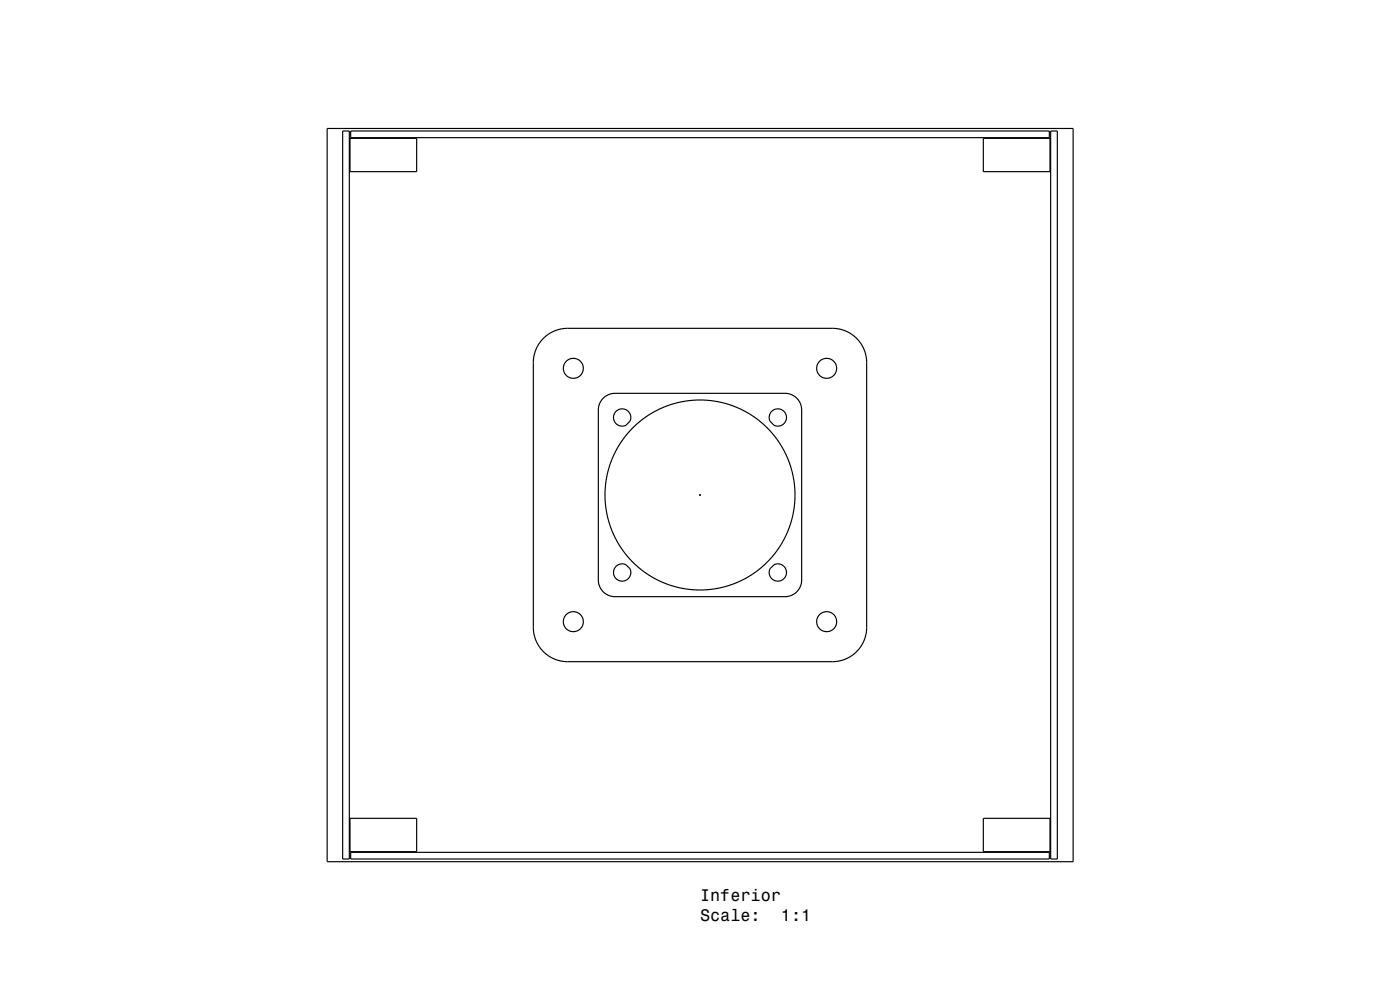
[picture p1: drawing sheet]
<svg xmlns="http://www.w3.org/2000/svg" width="420mm" height="297mm" viewBox="0 0 420 297" stroke-linecap="round" stroke-linejoin="round" font-family="sans-serif">
<defs><g id="words">
<g font-size="5">
<text x="210" y="270.4">Inferior</text>
<text x="210" y="276.4">Scale:</text>
<text x="234.3" y="276.4">1:1</text>
</g>
</g></defs>
<g fill="none" stroke="#000" stroke-width=".35">
<path d="M98.1 38.5h223.8v220h-223.8zM102.8 39.3h2v218.4h-2zM105.2 39.3h209.6v2h-209.6zM315.2 39.3h2v218.4h-2zM105 41.5h20v10h-20zM295 41.5h20v10h-20zM162.9 101.6l1.7-1.4 1.8-.9 1.9-.6 2-.2h79.8l1.8 .2 1.9 .6 1.7 1 1.4 1.1 1.4 1.7 .9 1.8 .6 1.9 .2 2v79.8l-.2 1.8-.6 1.9-1 1.7-1.3 1.5-1.5 1.3-1.8 .9-1.9 .6-1.7 .2h-79.7l-2.2-.2-1.9-.6-1.7-1-1.5-1.3-1.3-1.5-.9-1.8-.6-1.9-.2-2v-79.8l.2-1.8 .6-1.9 1-1.7zM180.9 119.5a5 5 0 0 1 3.6-1.5h51a5 5 0 0 1 5 5v51a5 5 0 0 1-5 5h-51a5 5 0 0 1-5-5v-51a5 5 0 0 1 1.4-3.5zM105 245.5h20v10h-20zM105.2 255.7h209.6v2h-209.6zM295 245.5h20v10h-20z"/>
<circle cx="172" cy="110.5" r="3"/>
<circle cx="248" cy="110.5" r="3"/>
<circle cx="186.6" cy="125.3" r="2.6"/>
<circle cx="233.3" cy="125.2" r="2.6"/>
<circle cx="210" cy="148.5" r="28.5"/>
<circle cx="186.6" cy="171.8" r="2.6"/>
<circle cx="233.3" cy="171.7" r="2.6"/>
<circle cx="172" cy="186.5" r="3"/>
<circle cx="248" cy="186.5" r="3"/>
</g>
<g fill="#000">
<path d="M209.8 148.3h.4v.4h-.4z" fill-rule="evenodd"/>
<path d="M209.8 148.3h.4v.4h-.4z" fill-rule="evenodd"/>
<path d="M209.8 148.3h.4v.4h-.4z" fill-rule="evenodd"/>
</g>
<use href="#words"/>
</svg>
